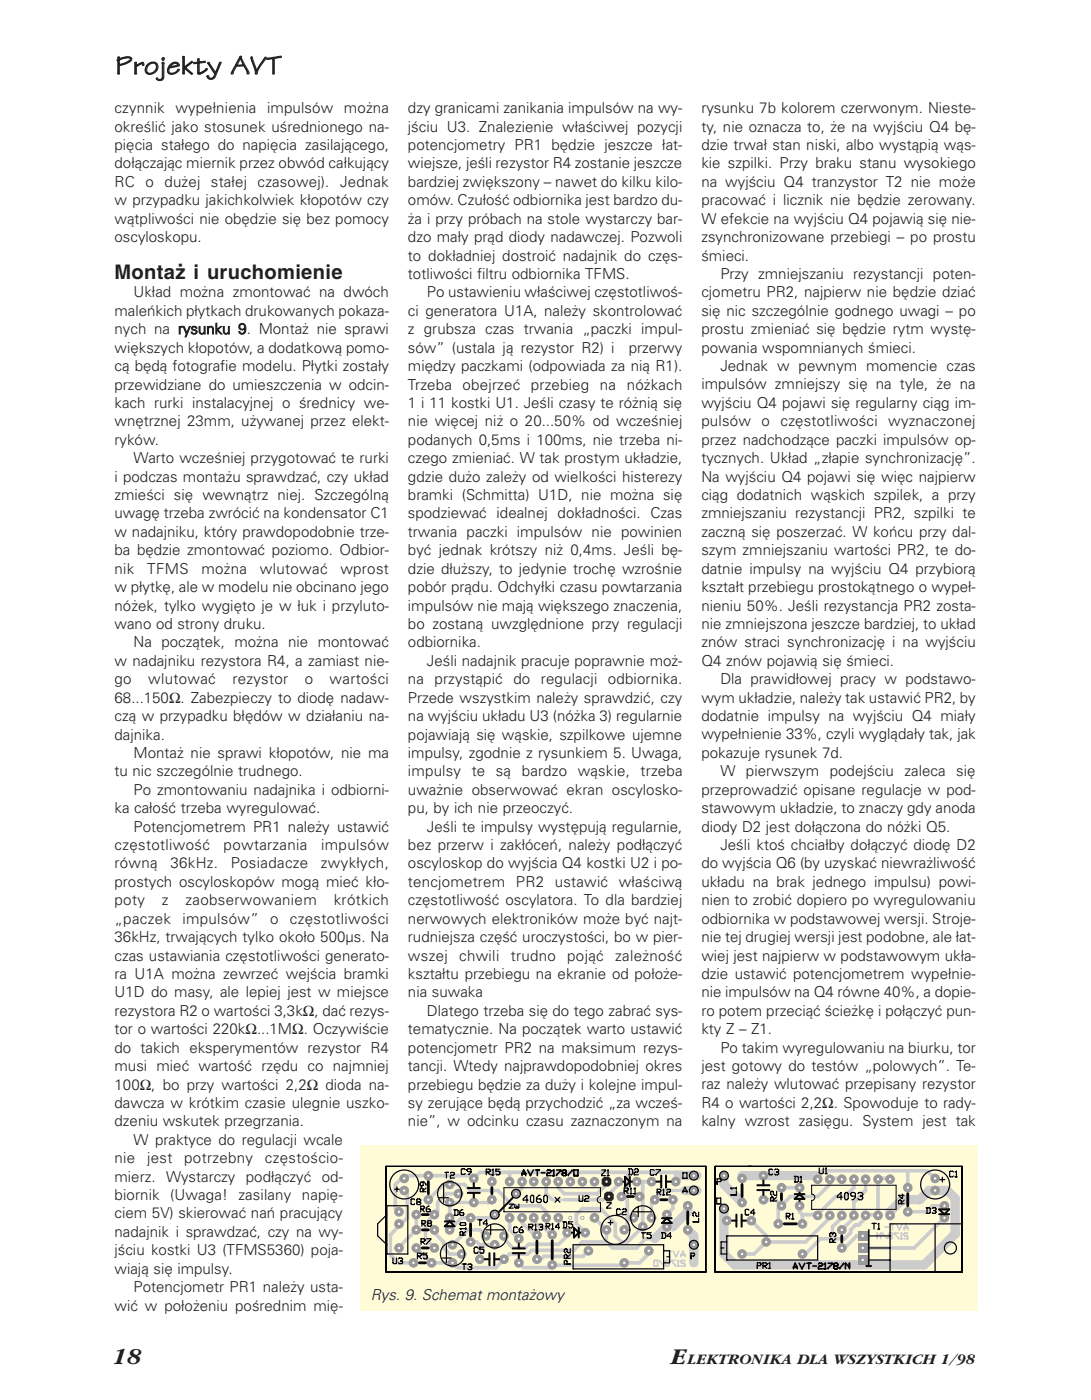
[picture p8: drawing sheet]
<svg xmlns="http://www.w3.org/2000/svg" width="230mm" height="295mm" viewBox="0 0 230 295" stroke-linecap="round" stroke-linejoin="round" font-family="sans-serif">
<defs><g id="words">
<text font-size="5.6" fill="#231f20" x="24.2" y="15.6">Projekty AVT</text>
<g font-size="4.9" fill="#231f20">
<text x="24.1" y="287.3">18</text>
<text x="141.5" y="287.3">E</text>
</g>
<text font-size="4.2" fill="#231f20" x="24.1" y="58.8">Montaż i uruchomienie</text>
<g font-size="3.2" fill="#231f20">
<text x="24.1" y="23.9">czynnik</text>
<text x="36.9" y="23.9">wypełnienia</text>
<text x="56.2" y="23.9">impulsów</text>
<text x="72.4" y="23.9">można</text>
<text x="85.9" y="23.8">dzy granicami zanikania impulsów na wy−</text>
<text x="147.6" y="23.8">rysunku 7b kolorem czerwonym. Nieste−</text>
<text x="24.1" y="27.7">określić jako stosunek uśrednionego na−</text>
<text x="85.9" y="27.7">jściu U3. Znalezienie właściwej pozycji</text>
<text x="147.6" y="27.7">ty, nie oznacza to, że na wyjściu Q4 bę−</text>
<text x="24.1" y="31.6">pięcia stałego do napięcia zasilającego,</text>
<text x="24.1" y="35.5">dołączając miernik przez obwód całkujący</text>
<text x="85.9" y="31.6">potencjometry PR1 będzie jeszcze łat−</text>
<text x="85.9" y="35.5">wiejsze, jeśli rezystor R4 zostanie jeszcze</text>
<text x="147.6" y="31.6">dzie trwał stan niski, albo wystąpią wąs−</text>
<text x="147.6" y="35.5">kie szpilki. Przy braku stanu wysokiego</text>
<text x="24.1" y="39.4">RC</text>
<text x="30.6" y="39.4">o</text>
<text x="34.6" y="39.4">dużej</text>
<text x="44.4" y="39.4">stałej</text>
<text x="54.2" y="39.4">czasowej).</text>
<text x="71.6" y="39.4">Jednak</text>
<text x="85.9" y="39.4">bardziej zwiększony – nawet do kilku kilo−</text>
<text x="147.6" y="39.4">na wyjściu Q4 tranzystor T2 nie może</text>
<text x="24.1" y="43.3">w przypadku jakichkolwiek kłopotów czy</text>
<text x="24.1" y="47.1">wątpliwości nie obędzie się bez pomocy</text>
<text x="85.9" y="43.2">omów. Czułość odbiornika jest bardzo du−</text>
<text x="85.9" y="47.1">ża i przy próbach na stole wystarczy bar−</text>
<text x="147.6" y="43.2">pracować i licznik nie będzie zerowany.</text>
<text x="147.6" y="47.1">W efekcie na wyjściu Q4 pojawią się nie−</text>
<text x="24.1" y="51">oscyloskopu.</text>
<text x="85.9" y="51">dzo mały prąd diody nadawczej. Pozwoli</text>
<text x="147.6" y="51">zsynchronizowane przebiegi – po prostu</text>
<text x="85.9" y="54.9">to dokładniej dostroić nadajnik do częs−</text>
<text x="85.9" y="58.8">totliwości filtru odbiornika TFMS.</text>
<text x="147.6" y="54.9">śmieci.</text>
<text x="151.6" y="58.8">Przy zmniejszaniu rezystancji poten−</text>
<text x="28.1" y="62.7">Układ można zmontować na dwóch</text>
<text x="89.9" y="62.7">Po ustawieniu właściwej częstotliwoś−</text>
<text x="147.6" y="62.6">cjometru PR2, najpierw nie będzie dziać</text>
<text x="24.1" y="66.5">maleńkich płytkach drukowanych pokaza−</text>
<text x="24.1" y="70.4">nych na rysunku 9. Montaż nie sprawi</text>
<text x="85.9" y="66.5">ci generatora U1A, należy skontrolować</text>
<text x="85.9" y="70.4">z grubsza czas trwania „paczki impul−</text>
<text x="147.6" y="66.5">się nic szczególnie godnego uwagi – po</text>
<text x="147.6" y="70.4">prostu zmieniać się będzie rytm wystę−</text>
<text x="24.1" y="74.3">większych kłopotów, a dodatkową pomo−</text>
<text x="85.9" y="74.3">sów” (ustala ją rezystor R2) i</text>
<text x="132.4" y="74.3">przerwy</text>
<text x="147.6" y="74.3">powania wspomnianych śmieci.</text>
<text x="24.1" y="78.2">cą będą fotografie modelu. Płytki zostały</text>
<text x="24.1" y="82.1">przewidziane do umieszczenia w odcin−</text>
<text x="85.9" y="78.2">między paczkami (odpowiada za nią R1).</text>
<text x="85.9" y="82.1">Trzeba</text>
<text x="97.4" y="82.1">obejrzeć</text>
<text x="111.8" y="82.1">przebieg</text>
<text x="126.3" y="82.1">na</text>
<text x="131.9" y="82.1">nóżkach</text>
<text x="147.6" y="82.1">impulsów zmniejszy się na tyle, że na</text>
<text x="151.6" y="78.2">Jednak w pewnym momencie czas</text>
<text x="24.1" y="85.9">kach rurki instalacyjnej o średnicy we−</text>
<text x="24.1" y="89.8">wnętrznej 23mm, używanej przez elekt−</text>
<text x="85.9" y="85.9">1 i 11 kostki U1. Jeśli czasy te różnią się</text>
<text x="85.9" y="89.8">nie więcej niż o 20...50% od wcześniej</text>
<text x="147.6" y="85.9">wyjściu Q4 pojawi się regularny ciąg im−</text>
<text x="147.6" y="89.8">pulsów</text>
<text x="160.3" y="89.8">o</text>
<text x="164.3" y="89.8">częstotliwości</text>
<text x="187" y="89.8">wyznaczonej</text>
<text x="24.1" y="93.7">ryków.</text>
<text x="85.9" y="93.7">podanych 0,5ms i 100ms, nie trzeba ni−</text>
<text x="147.6" y="93.7">przez nadchodzące paczki impulsów op−</text>
<text x="24.1" y="101.5">i podczas montażu sprawdzać, czy układ</text>
<text x="28.1" y="97.6">Warto wcześniej przygotować te rurki</text>
<text x="85.9" y="97.6">czego zmieniać. W tak prostym układzie,</text>
<text x="85.9" y="101.5">gdzie dużo zależy od wielkości histerezy</text>
<text x="147.6" y="97.6">tycznych. Układ „złapie synchronizację”.</text>
<text x="147.6" y="101.5">Na wyjściu Q4 pojawi się więc najpierw</text>
<text x="24.1" y="105.3">zmieści się wewnątrz niej. Szczególną</text>
<text x="85.9" y="105.3">bramki (Schmitta) U1D, nie można się</text>
<text x="147.6" y="105.3">ciąg dodatnich wąskich szpilek, a przy</text>
<text x="24.1" y="109.2">uwagę trzeba zwrócić na kondensator C1</text>
<text x="24.1" y="113.1">w nadajniku, który prawdopodobnie trze−</text>
<text x="85.9" y="109.2">spodziewać idealnej dokładności. Czas</text>
<text x="85.9" y="113.1">trwania paczki impulsów nie powinien</text>
<text x="147.6" y="109.2">zmniejszaniu rezystancji PR2, szpilki te</text>
<text x="147.6" y="113.1">zaczną się poszerzać. W końcu przy dal−</text>
<text x="24.1" y="117">ba będzie zmontować poziomo. Odbior−</text>
<text x="85.9" y="117">być jednak krótszy niż 0,4ms. Jeśli bę−</text>
<text x="147.6" y="117">szym zmniejszaniu wartości PR2, te do−</text>
<text x="24.1" y="120.9">nik</text>
<text x="24.1" y="124.7">w płytkę, ale w modelu nie obcinano jego</text>
<text x="31" y="120.9">TFMS</text>
<text x="42.4" y="120.9">można</text>
<text x="54.7" y="120.9">wlutować</text>
<text x="71.6" y="120.9">wprost</text>
<text x="85.9" y="120.9">dzie dłuższy, to jedynie trochę wzrośnie</text>
<text x="85.9" y="124.7">pobór prądu. Odchyłki czasu powtarzania</text>
<text x="147.6" y="120.9">datnie impulsy na wyjściu Q4 przybiorą</text>
<text x="147.6" y="124.7">kształt przebiegu prostokątnego o wypeł−</text>
<text x="24.1" y="128.6">nóżek, tylko wygięto je w łuk i przyluto−</text>
<text x="85.9" y="128.6">impulsów nie mają większego znaczenia,</text>
<text x="147.6" y="128.6">nieniu 50%. Jeśli rezystancja PR2 zosta−</text>
<text x="24.1" y="132.5">wano od strony druku.</text>
<text x="28.1" y="136.4">Na początek, można nie montować</text>
<text x="85.9" y="132.5">bo zostaną uwzględnione przy regulacji</text>
<text x="85.9" y="136.4">odbiornika.</text>
<text x="147.6" y="132.5">nie zmniejszona jeszcze bardziej, to układ</text>
<text x="147.6" y="136.4">znów straci synchronizację i na wyjściu</text>
<text x="24.1" y="140.3">w nadajniku rezystora R4, a zamiast nie−</text>
<text x="89.9" y="140.3">Jeśli nadajnik pracuje poprawnie moż−</text>
<text x="147.6" y="140.3">Q4 znów pojawią się śmieci.</text>
<text x="24.1" y="144.1">go</text>
<text x="24.1" y="148">68...150Ω. Zabezpieczy to diodę nadaw−</text>
<text x="31.2" y="144.1">wlutować</text>
<text x="48.9" y="144.1">rezystor</text>
<text x="64.2" y="144.1">o</text>
<text x="69.4" y="144.1">wartości</text>
<text x="85.9" y="144.1">na</text>
<text x="85.9" y="148">Przede wszystkim należy sprawdzić, czy</text>
<text x="91.5" y="144.1">przystąpić</text>
<text x="108.1" y="144.1">do</text>
<text x="113.9" y="144.1">regulacji</text>
<text x="128" y="144.1">odbiornika.</text>
<text x="147.6" y="148">wym układzie, należy tak ustawić PR2, by</text>
<text x="151.6" y="144.1">Dla prawidłowej pracy w podstawo−</text>
<text x="24.1" y="151.9">czą w przypadku błędów w działaniu na−</text>
<text x="24.1" y="155.8">dajnika.</text>
<text x="85.9" y="151.9">na wyjściu układu U3 (nóżka 3) regularnie</text>
<text x="85.9" y="155.8">pojawiają się wąskie, szpilkowe ujemne</text>
<text x="147.6" y="151.9">dodatnie impulsy na wyjściu Q4 miały</text>
<text x="147.6" y="155.8">wypełnienie 33%, czyli wyglądały tak, jak</text>
<text x="28.1" y="159.7">Montaż nie sprawi kłopotów, nie ma</text>
<text x="85.9" y="159.7">impulsy, zgodnie z rysunkiem 5. Uwaga,</text>
<text x="147.6" y="159.7">pokazuje rysunek 7d.</text>
<text x="24.1" y="163.5">tu nic szczególnie trudnego.</text>
<text x="28.1" y="167.4">Po zmontowaniu nadajnika i odbiorni−</text>
<text x="85.9" y="163.5">impulsy</text>
<text x="85.9" y="167.4">uważnie obserwować ekran oscylosko−</text>
<text x="99.3" y="163.5">te</text>
<text x="104.4" y="163.5">są</text>
<text x="109.8" y="163.5">bardzo</text>
<text x="121.6" y="163.5">wąskie,</text>
<text x="134.9" y="163.5">trzeba</text>
<text x="147.6" y="167.4">przeprowadzić opisane regulacje w pod−</text>
<text x="151.6" y="163.5">W pierwszym podejściu zaleca się</text>
<text x="24.1" y="171.3">ka całość trzeba wyregulować.</text>
<text x="85.9" y="171.3">pu, by ich nie przeoczyć.</text>
<text x="147.6" y="171.3">stawowym układzie, to znaczy gdy anoda</text>
<text x="24.1" y="179.1">częstotliwość</text>
<text x="28.1" y="175.2">Potencjometrem PR1 należy ustawić</text>
<text x="47.1" y="179.1">powtarzania</text>
<text x="67.6" y="179.1">impulsów</text>
<text x="85.9" y="179.1">bez przerw i zakłóceń, należy podłączyć</text>
<text x="89.9" y="175.2">Jeśli te impulsy występują regularnie,</text>
<text x="147.6" y="175.2">diody D2 jest dołączona do nóżki Q5.</text>
<text x="151.6" y="179.1">Jeśli ktoś chciałby dołączyć diodę D2</text>
<text x="24.1" y="183">równą</text>
<text x="35.9" y="183">36kHz.</text>
<text x="48.6" y="183">Posiadacze</text>
<text x="67.6" y="183">zwykłych,</text>
<text x="85.9" y="182.9">oscyloskop do wyjścia Q4 kostki U2 i po−</text>
<text x="147.6" y="182.9">do wyjścia Q6 (by uzyskać niewrażliwość</text>
<text x="24.1" y="186.8">prostych oscyloskopów mogą mieć kło−</text>
<text x="24.1" y="190.7">poty</text>
<text x="34.1" y="190.7">z</text>
<text x="39.1" y="190.7">zaobserwowaniem</text>
<text x="70.3" y="190.7">krótkich</text>
<text x="85.9" y="186.8">tencjometrem</text>
<text x="85.9" y="190.7">częstotliwość oscylatora. To dla bardziej</text>
<text x="108.6" y="186.8">PR2</text>
<text x="116.8" y="186.8">ustawić</text>
<text x="130.3" y="186.8">właściwą</text>
<text x="147.6" y="186.8">układu na brak jednego impulsu) powi−</text>
<text x="147.6" y="190.7">nien to zrobić dopiero po wyregulowaniu</text>
<text x="24.1" y="194.6">„paczek</text>
<text x="38.4" y="194.6">impulsów”</text>
<text x="56.9" y="194.6">o</text>
<text x="61" y="194.6">częstotliwości</text>
<text x="85.9" y="194.6">nerwowych elektroników może być najt−</text>
<text x="147.6" y="194.6">odbiornika w podstawowej wersji. Stroje−</text>
<text x="24.1" y="198.5">36kHz, trwających tylko około 500µs. Na</text>
<text x="24.1" y="202.4">czas ustawiania częstotliwości generato−</text>
<text x="85.9" y="198.5">rudniejsza część uroczystości, bo w pier−</text>
<text x="85.9" y="202.3">wszej</text>
<text x="96.6" y="202.3">chwili</text>
<text x="107.5" y="202.3">trudno</text>
<text x="119.4" y="202.3">pojąć</text>
<text x="129.5" y="202.3">zależność</text>
<text x="147.6" y="198.5">nie tej drugiej wersji jest podobne, ale łat−</text>
<text x="147.6" y="202.3">wiej jest najpierw w podstawowym ukła−</text>
<text x="24.1" y="206.2">ra U1A można zewrzeć wejścia bramki</text>
<text x="85.9" y="206.2">kształtu przebiegu na ekranie od położe−</text>
<text x="147.6" y="206.2">dzie ustawić potencjometrem wypełnie−</text>
<text x="24.1" y="210.1">U1D do masy, ale lepiej jest w miejsce</text>
<text x="24.1" y="214">rezystora R2 o wartości 3,3kΩ, dać rezys−</text>
<text x="85.9" y="210.1">nia suwaka</text>
<text x="89.9" y="214">Dlatego trzeba się do tego zabrać sys−</text>
<text x="147.6" y="210.1">nie impulsów na Q4 równe 40%, a dopie−</text>
<text x="147.6" y="214">ro potem przeciąć ścieżkę i połączyć pun−</text>
<text x="24.1" y="217.9">tor o wartości 220kΩ...1MΩ. Oczywiście</text>
<text x="24.1" y="221.8">do takich eksperymentów rezystor R4</text>
<text x="85.9" y="217.9">tematycznie. Na początek warto ustawić</text>
<text x="85.9" y="221.8">potencjometr PR2 na maksimum rezys−</text>
<text x="147.6" y="217.9">kty Z – Z1.</text>
<text x="151.6" y="221.7">Po takim wyregulowaniu na biurku, tor</text>
<text x="24.1" y="225.6">musi mieć wartość rzędu co najmniej</text>
<text x="85.9" y="225.6">tancji. Wtedy najprawdopodobniej okres</text>
<text x="147.6" y="225.6">jest gotowy do testów „polowych”. Te−</text>
<text x="24.1" y="229.5">100Ω, bo przy wartości 2,2Ω dioda na−</text>
<text x="24.1" y="233.4">dawcza w krótkim czasie ulegnie uszko−</text>
<text x="85.9" y="229.5">przebiegu będzie za duży i kolejne impul−</text>
<text x="85.9" y="233.4">sy zerujące będą przychodzić „za wcześ−</text>
<text x="147.6" y="229.5">raz należy wlutować przepisany rezystor</text>
<text x="147.6" y="233.4">R4 o wartości 2,2Ω. Spowoduje to rady−</text>
<text x="24.1" y="237.3">dzeniu wskutek przegrzania.</text>
<text x="85.9" y="237.3">nie”, w odcinku czasu zaznaczonym na</text>
<text x="147.6" y="237.3">kalny wzrost zasięgu. System jest tak</text>
<text x="24.1" y="245">nie</text>
<text x="28.1" y="241.2">W praktyce do regulacji wcale</text>
<text x="31" y="245">jest</text>
<text x="38.8" y="245">potrzebny</text>
<text x="55.8" y="245">częstościo−</text>
<text x="24.1" y="248.9">mierz. Wystarczy podłączyć od−</text>
<text x="24.1" y="252.8">biornik (Uwaga! zasilany napię−</text>
<text x="24.1" y="256.7">ciem 5V) skierować nań pracujący</text>
<text x="24.1" y="260.6">nadajnik i sprawdzać, czy na wy−</text>
<text x="24.1" y="264.4">jściu kostki U3 (TFMS5360) poja−</text>
<text x="24.1" y="268.3">wiają się impulsy.</text>
<text x="28.1" y="272.2">Potencjometr PR1 należy usta−</text>
<text x="78.1" y="273.9">Rys. 9. Schemat montażowy</text>
<text x="24.1" y="276.1">wić w położeniu pośrednim mię−</text>
<text x="144.9" y="287.3">LEKTRONIKA DLA WSZYSTKICH 1/98</text>
</g>
</g></defs>
<path d="M75.7 241.2h130.1v34.9h-130.1z" fill-rule="evenodd" fill="#fffbd6"/>
<g fill="none" stroke="#ccc" stroke-width=".76">
<path d="M83.8 257.8l.3 .3M85.1 250.8l.7 .7v5l-3.6 3.6v4.3l1.6 1.6h3.2M87.6 255.9v3.2l-3.8 3.8M90.2 252.7l3.2-3.2h4.4l1.3 1.3h5.7l3.1 3.2h5.8l1.3 1.3v1.2M91.4 259.1v.6l2 1.9v1.3l1.3 1.3h2.5M96.5 251.5h-2.5l-1.9 1.8v2l-2.5 2.5v3.1l1.8 2M103.5 252.7l-.6 .6h-8.2v3.2M103.5 247v1.9M104.1 255.9l-.6 .6h-6.3l-2.5 2.6M107.3 256.5v2.6l1.9 1.8M107.3 247v1.9M109.9 256.5v1.1l2.8 2.8h.3"/>
<path d="M109.9 248.9v1.3l-1.3 1.3M112.3 256.5v.6l1.2 1.2h.7l2 2.1M115 248.9v2.6l1.2 1.2M117.5 248.9v1.3l1.3 1.3h6.9l2-2v-.6M119.4 259.7v.7l-1.8 1.7h-6.4l-.7 .8h-2.6l-1.8-2v-.5M125.1 256.5l2.6 2.6v2.5M130.2 248.9v.6l-3.2 3.2h-8.2M130.8 252.1h1.3M132.1 247v11.4l-.7 .7M132.3 256.5h1M134 248.9h3.2M134.6 252.1h.7"/>
<path d="M135.3 248.9v9.5l-3.2 3.2h-1.3l-1.3-1.2v-2.6l-3.1-3.2h-3.8l-1.3 1.3v1.9l1.9 1.9M141.6 252.7v1.9l-1.2 1.3M142.2 247v1.9M146 247h-45l-.7 .7h-14.5l-.7 .5h-.6l-1.3 1.3v5.1l.6 .7M146 250.8h-6.3l-2.5 2.5v3.2M158.2 257.1l3.1 3.3v1.2M160.7 252.7h2.5l1.3 1.3M164.5 254l-.7 .6v3.2M164.5 250.2h3.8M168.3 254v1.3l.6 .6M168.9 255.9v1.9M172.1 247.7l1-1.1h22l1.7 1.6"/>
<path d="M174.7 255.9v.6l-5.1 5.1h-8.3M177.2 248.2h-2.5v1.3l-2.6 2.6h-5.7l-1.9 1.9M177.2 256.5l-1.9 1.9v2.5M179.7 248.2v2l-1.9 1.9h-1.9l-3.8 3.8h-3.2M182.2 248.2v2.6l-2.5 2.5v3.2l-2.5 2.6M187.4 248.2h-2.6v7.7h-1.9l-2.1 2.2h-.7l-1 1v.6l-1.3 1.2h-5.1l-3.1 3.3h-.7M191.1 246.6v3.6M198.8 256.5l-6.4 6.4h-10.8M198.8 254h-2.5l-1.3 1.3h-3.9M99.1 261.6h1.2l.7 .6M101 262.2h3.1M101 262.2v3.3"/>
<path d="M102.3 260.4l-1.3-1.3h-2.5l-3.3 3.1M123.9 263.5l-1.2 1.2h-8.2l-.8 .7h-.7M127.7 261.6h-5.1l-1.8 1.8h-8.9l-.7 .8h-3.9l-2.9 2.8h-8.1l-1.1-1h-4.4l-3.2-3.1M137.2 263.5l-2.6 2.5h-2.5l-.5 .5h-15.3l-.5 .5h-5.6l-1-1M137.8 260.9h-1.9l-1.9 2h-5.1l-1.2-1.3M161.3 261.6l-2.6 2.6h-2.5M181.6 260.4h-1.3l-2.5 2.5h-.6"/>
</g>
<path d="M116.8 252.2l1 1M117.8 252.2l-1 1" fill="none" stroke="#ccc" stroke-width=".25"/>
<path d="M116.2 252.7h2.6" fill="none" stroke="#ccc" stroke-width=".42"/>
<path d="M143.5 247.7h3.2M144.2 250.8h2.5M144.8 254v1.3l-3.2 3.1h-1.2l-2.6 2.5M144.8 259.1l1.2 1.3v5.6M152.4 247.7v1.8l3.8 3.8M152.4 254.6v9.6l2.3 2.2h39.9l6.5-6.5v-7.4l-1.7-1.7h-3.8l-2 1.9h-3.7l-2.5 2.6v.6M156.2 247.7h15.9" fill="none" stroke="#ccc" stroke-width="1.9"/>
<g fill="none" stroke="#ccc" stroke-width=".34">
<path d="M184.7 259.8v1.1M185.8 259.8l.9 1.1M186.3 258.5h.7M187.4 257.9h.9M187.9 257.9v1.2M188.7 257.9l.6 1.2 .6-1.2M189.1 259.8h-.8l.8 1.1M189.9 259.9l-.2-.1v1.1M190.3 258.7v.4M190.3 258.7l.4-.8 .4 .8M190.3 258.7h.8M191.1 259.9l-.2-.1h-.4l-.2 .1 .2 .5h.4l.2 .2v.3h-.8"/>
<path d="M191.1 258.7v.4M137.7 265.5h.7v1.2h-.7zM138.8 265.5l.9 1.2M140.3 266.1l-.2-.2 .2-.4h.4l.2 .2-.2 .4M140.3 266.1l-.2 .2 .2 .4h.4l.2-.2-.2-.4M140.3 266.1h.4M140.5 263.6h.8M140.9 263.6v1.2M141.7 263.6l.6 1.2 .6-1.2M142.1 265.5h-.8l.8 1.2M142.5 266.7h.4M142.9 265.7l-.2-.2v1.2"/>
<path d="M143.3 264.4l.5-.8 .4 .8M143.3 264.4h.9M143.3 264.4v.4M144.2 264.4v.4M144.2 265.7l-.3-.2h-.4l-.2 .2 .2 .4 .7 .2v.4h-.9M184.7 260.6l.7-.8v1.1M187.3 260.4l-.3-.2v-.3l.3-.1h.4l.2 .1-.2 .5M187.3 260.4h.4M187.3 260.4l-.3 .2 .3 .3h.4l.2-.1-.2-.4M189.5 260.9h.4"/>
</g>
<path d="M81.3 245.7h67.3v22.3h-67.3zM150.5 245.7h52v22.3h-52z" fill="none" stroke="#000" stroke-width=".25"/>
<circle cx="87" cy="266" r="1.02" fill="#999"/>
<circle cx="87" cy="266" r=".25" fill="#fff"/>
<circle cx="84" cy="262.9" r="1.02" fill="#999"/>
<circle cx="84" cy="262.9" r=".25" fill="#fff"/>
<circle cx="87.6" cy="259.1" r="1.02" fill="#999"/>
<circle cx="87.6" cy="259.1" r=".25" fill="#fff"/>
<circle cx="87.6" cy="262.9" r="1.02" fill="#999"/>
<circle cx="87.6" cy="262.9" r=".25" fill="#fff"/>
<circle cx="85.1" cy="248.2" r="1.02" fill="#999"/>
<circle cx="85.1" cy="248.2" r=".25" fill="#fff"/>
<circle cx="84" cy="255.3" r="1.02" fill="#999"/>
<circle cx="84" cy="255.3" r=".25" fill="#fff"/>
<circle cx="85.1" cy="250.8" r="1.02" fill="#999"/>
<circle cx="85.1" cy="250.8" r=".25" fill="#fff"/>
<circle cx="87.6" cy="255.9" r="1.02" fill="#999"/>
<circle cx="87.6" cy="255.9" r=".25" fill="#fff"/>
<circle cx="84" cy="257.8" r="1.02" fill="#999"/>
<circle cx="84" cy="257.8" r=".25" fill="#fff"/>
<circle cx="102.3" cy="260.4" r="1.02" fill="#999"/>
<circle cx="102.3" cy="260.4" r=".25" fill="#fff"/>
<circle cx="91.4" cy="259.1" r="1.02" fill="#999"/>
<circle cx="91.4" cy="259.1" r=".25" fill="#fff"/>
<circle cx="94.7" cy="259.1" r="1.02" fill="#999"/>
<circle cx="94.7" cy="259.1" r=".25" fill="#fff"/>
<circle cx="99.1" cy="261.6" r="1.02" fill="#999"/>
<circle cx="99.1" cy="261.6" r=".25" fill="#fff"/>
<circle cx="101" cy="265.3" r="1.02" fill="#999"/>
<circle cx="101" cy="265.3" r=".25" fill="#fff"/>
<circle cx="90.8" cy="266" r="1.02" fill="#999"/>
<circle cx="90.8" cy="266" r=".25" fill="#fff"/>
<circle cx="91.4" cy="262.9" r="1.02" fill="#999"/>
<circle cx="91.4" cy="262.9" r=".25" fill="#fff"/>
<circle cx="97.2" cy="264.2" r="1.02" fill="#999"/>
<circle cx="97.2" cy="264.2" r=".25" fill="#fff"/>
<circle cx="95.2" cy="262.2" r="1.02" fill="#999"/>
<circle cx="95.3" cy="262.2" r=".25" fill="#fff"/>
<circle cx="95.2" cy="266" r="1.02" fill="#999"/>
<circle cx="95.3" cy="266" r=".25" fill="#fff"/>
<circle cx="99.1" cy="256.5" r="1.02" fill="#999"/>
<circle cx="99.1" cy="256.5" r=".25" fill="#fff"/>
<circle cx="90.2" cy="252.7" r="1.02" fill="#999"/>
<circle cx="90.2" cy="252.7" r=".25" fill="#fff"/>
<circle cx="90.2" cy="247.7" r="1.02" fill="#999"/>
<circle cx="90.2" cy="247.7" r=".25" fill="#fff"/>
<circle cx="94.7" cy="249.5" r="1.02" fill="#999"/>
<circle cx="94.7" cy="249.5" r=".25" fill="#fff"/>
<circle cx="91.4" cy="255.9" r="1.02" fill="#999"/>
<circle cx="91.4" cy="255.9" r=".25" fill="#fff"/>
<circle cx="94.7" cy="253.3" r="1.02" fill="#999"/>
<circle cx="94.7" cy="253.3" r=".25" fill="#fff"/>
<circle cx="94.7" cy="256.5" r="1.02" fill="#999"/>
<circle cx="94.7" cy="256.5" r=".25" fill="#fff"/>
<circle cx="96.5" cy="251.5" r="1.02" fill="#999"/>
<circle cx="96.5" cy="251.5" r=".25" fill="#fff"/>
<circle cx="99.7" cy="248.2" r="1.02" fill="#999"/>
<circle cx="99.7" cy="248.2" r=".25" fill="#fff"/>
<circle cx="99.7" cy="253.3" r="1.02" fill="#999"/>
<circle cx="99.7" cy="253.3" r=".25" fill="#fff"/>
<circle cx="104.1" cy="262.2" r="1.02" fill="#999"/>
<circle cx="104.1" cy="262.2" r=".25" fill="#fff"/>
<circle cx="106.1" cy="260.4" r="1.02" fill="#999"/>
<circle cx="106.1" cy="260.4" r=".25" fill="#fff"/>
<circle cx="113" cy="265.3" r="1.02" fill="#999"/>
<circle cx="113" cy="265.3" r=".25" fill="#fff"/>
<circle cx="113" cy="260.2" r="1.02" fill="#999"/>
<circle cx="113" cy="260.2" r=".25" fill="#fff"/>
<circle cx="109.2" cy="266" r="1.02" fill="#999"/>
<circle cx="109.2" cy="266" r=".25" fill="#fff"/>
<circle cx="106.1" cy="265.3" r="1.02" fill="#999"/>
<circle cx="106.1" cy="265.3" r=".25" fill="#fff"/>
<circle cx="109.2" cy="260.9" r="1.02" fill="#999"/>
<circle cx="109.2" cy="260.9" r=".25" fill="#fff"/>
<circle cx="107.3" cy="256.5" r="1.02" fill="#999"/>
<circle cx="107.3" cy="256.5" r=".25" fill="#fff"/>
<circle cx="115" cy="248.9" r="1.02" fill="#999"/>
<circle cx="115" cy="248.9" r=".25" fill="#fff"/>
<circle cx="115" cy="256.5" r="1.02" fill="#999"/>
<circle cx="115" cy="256.5" r=".25" fill="#fff"/>
<circle cx="104.1" cy="255.9" r=".93" fill="#999"/>
<circle cx="104.1" cy="255.9" r=".25" fill="#fff"/>
<circle cx="103.5" cy="248.9" r="1.02" fill="#999"/>
<circle cx="103.5" cy="248.9" r=".25" fill="#fff"/>
<circle cx="108.6" cy="251.5" r=".93" fill="#999"/>
<circle cx="108.6" cy="251.5" r=".25" fill="#fff"/>
<circle cx="112.4" cy="256.5" r="1.02" fill="#999"/>
<circle cx="112.4" cy="256.5" r=".25" fill="#fff"/>
<circle cx="109.9" cy="256.5" r="1.02" fill="#999"/>
<circle cx="109.9" cy="256.5" r=".25" fill="#fff"/>
<circle cx="103.5" cy="252.7" r="1.02" fill="#999"/>
<circle cx="103.5" cy="252.7" r=".25" fill="#fff"/>
<circle cx="109.9" cy="248.9" r="1.02" fill="#999"/>
<circle cx="109.9" cy="248.9" r=".25" fill="#fff"/>
<circle cx="107.3" cy="248.9" r="1.02" fill="#999"/>
<circle cx="107.3" cy="248.9" r=".25" fill="#fff"/>
<circle cx="112.4" cy="248.9" r="1.02" fill="#999"/>
<circle cx="112.4" cy="248.9" r=".25" fill="#fff"/>
<circle cx="116.2" cy="266.5" r="1.02" fill="#999"/>
<circle cx="116.2" cy="266.5" r=".25" fill="#fff"/>
<circle cx="119.4" cy="259.7" r="1.02" fill="#999"/>
<circle cx="119.4" cy="259.7" r=".25" fill="#fff"/>
<circle cx="123.2" cy="259.7" r="1.02" fill="#999"/>
<circle cx="123.2" cy="259.7" r=".25" fill="#fff"/>
<circle cx="123.9" cy="263.5" r="1.02" fill="#999"/>
<circle cx="123.9" cy="263.5" r=".25" fill="#fff"/>
<circle cx="127.7" cy="259.1" r="1.02" fill="#999"/>
<circle cx="127.7" cy="259.1" r=".25" fill="#fff"/>
<circle cx="116.2" cy="260.1" r="1.02" fill="#999"/>
<circle cx="116.2" cy="260.1" r=".25" fill="#fff"/>
<circle cx="120.1" cy="248.9" r="1.02" fill="#999"/>
<circle cx="120.1" cy="248.9" r=".25" fill="#fff"/>
<circle cx="117.5" cy="248.9" r="1.02" fill="#999"/>
<circle cx="117.5" cy="248.9" r=".25" fill="#fff"/>
<circle cx="125.1" cy="256.5" r="1.02" fill="#999"/>
<circle cx="125.1" cy="256.5" r=".25" fill="#fff"/>
<circle cx="122.6" cy="248.9" r="1.02" fill="#999"/>
<circle cx="122.6" cy="248.9" r=".25" fill="#fff"/>
<circle cx="125.1" cy="248.9" r="1.02" fill="#999"/>
<circle cx="125.1" cy="248.9" r=".25" fill="#fff"/>
<circle cx="120.1" cy="256.5" r=".42" fill="#999"/>
<circle cx="120.1" cy="256.5" r=".25" fill="#fff"/>
<path d="M127.2 251.5l.5-.5h1l.5 .5v1.1l-.5 .5h-1l-.5-.5z" fill="#212121"/>
<circle cx="128.2" cy="252.1" r=".25" fill="#fff"/>
<circle cx="122.6" cy="256.5" r=".42" fill="#999"/>
<circle cx="122.6" cy="256.5" r=".25" fill="#fff"/>
<circle cx="117.5" cy="256.5" r="1.02" fill="#999"/>
<circle cx="117.5" cy="256.5" r=".25" fill="#fff"/>
<path d="M127.2 247.9h1l.5 .5v1l-.5 .5h-1l-.5-.5v-1z" fill="#212121"/>
<circle cx="127.7" cy="248.9" r=".25" fill="#fff"/>
<circle cx="136.6" cy="263.5" r="1.02" fill="#999"/>
<circle cx="136.6" cy="263.5" r=".25" fill="#fff"/>
<circle cx="135.3" cy="258.4" r="1.02" fill="#999"/>
<circle cx="135.3" cy="258.4" r=".25" fill="#fff"/>
<circle cx="131.4" cy="266" r="1.02" fill="#999"/>
<circle cx="131.4" cy="266" r=".25" fill="#fff"/>
<circle cx="131.4" cy="259.1" r="1.02" fill="#999"/>
<circle cx="131.4" cy="259.1" r=".25" fill="#fff"/>
<circle cx="140.4" cy="258.4" r="1.02" fill="#999"/>
<circle cx="140.4" cy="258.4" r=".25" fill="#fff"/>
<circle cx="133.3" cy="256.5" r="1.02" fill="#999"/>
<circle cx="133.4" cy="256.5" r=".25" fill="#fff"/>
<circle cx="137.2" cy="256.5" r="1.02" fill="#999"/>
<circle cx="137.2" cy="256.5" r=".25" fill="#fff"/>
<circle cx="130.2" cy="248.9" r="1.02" fill="#999"/>
<circle cx="130.2" cy="248.9" r=".25" fill="#fff"/>
<circle cx="134" cy="248.9" r="1.02" fill="#999"/>
<circle cx="134" cy="248.9" r=".25" fill="#fff"/>
<circle cx="137.2" cy="248.9" r="1.02" fill="#999"/>
<circle cx="137.2" cy="248.9" r=".25" fill="#fff"/>
<circle cx="130.8" cy="252.1" r="1.02" fill="#999"/>
<circle cx="130.8" cy="252.1" r=".25" fill="#fff"/>
<circle cx="134.6" cy="252.1" r="1.02" fill="#999"/>
<circle cx="134.6" cy="252.1" r=".25" fill="#fff"/>
<circle cx="137.8" cy="252.7" r="1.02" fill="#999"/>
<circle cx="137.8" cy="252.7" r=".25" fill="#fff"/>
<circle cx="140.4" cy="255.9" r="1.02" fill="#999"/>
<circle cx="140.4" cy="255.9" r=".25" fill="#fff"/>
<circle cx="144.8" cy="259.1" r="1.02" fill="#999"/>
<circle cx="144.8" cy="259.1" r=".25" fill="#fff"/>
<circle cx="146.1" cy="262.2" r=".93" fill="#999"/>
<circle cx="146.1" cy="262.2" r=".25" fill="#fff"/>
<circle cx="152.4" cy="254.6" r=".93" fill="#999"/>
<circle cx="152.4" cy="254.6" r=".25" fill="#fff"/>
<circle cx="146.1" cy="247.7" r=".93" fill="#999"/>
<circle cx="146.1" cy="247.7" r=".25" fill="#fff"/>
<circle cx="153" cy="257.1" r="1.02" fill="#999"/>
<circle cx="153" cy="257.1" r=".25" fill="#fff"/>
<circle cx="146.1" cy="250.8" r=".93" fill="#999"/>
<circle cx="146.1" cy="250.8" r=".25" fill="#fff"/>
<circle cx="141.6" cy="252.7" r="1.02" fill="#999"/>
<circle cx="141.6" cy="252.7" r=".25" fill="#fff"/>
<circle cx="142.2" cy="248.9" r="1.02" fill="#999"/>
<circle cx="142.2" cy="248.9" r=".25" fill="#fff"/>
<circle cx="144.8" cy="254" r="1.02" fill="#999"/>
<circle cx="144.8" cy="254" r=".25" fill="#fff"/>
<circle cx="152.4" cy="247.7" r=".93" fill="#999"/>
<circle cx="152.4" cy="247.7" r=".25" fill="#fff"/>
<circle cx="161.3" cy="261.6" r="1.02" fill="#999"/>
<circle cx="161.3" cy="261.6" r=".25" fill="#fff"/>
<circle cx="156.2" cy="264.2" r="1.02" fill="#999"/>
<circle cx="156.2" cy="264.2" r=".25" fill="#fff"/>
<circle cx="158.2" cy="257.1" r="1.02" fill="#999"/>
<circle cx="158.2" cy="257.1" r=".25" fill="#fff"/>
<circle cx="156.2" cy="253.3" r="1.02" fill="#999"/>
<circle cx="156.2" cy="253.3" r=".25" fill="#fff"/>
<circle cx="160.7" cy="252.7" r="1.02" fill="#999"/>
<circle cx="160.7" cy="252.7" r=".25" fill="#fff"/>
<circle cx="164.5" cy="250.2" r="1.02" fill="#999"/>
<circle cx="164.5" cy="250.2" r=".25" fill="#fff"/>
<circle cx="164.5" cy="254" r="1.02" fill="#999"/>
<circle cx="164.5" cy="254" r=".25" fill="#fff"/>
<circle cx="163.8" cy="257.8" r="1.02" fill="#999"/>
<circle cx="163.8" cy="257.8" r=".25" fill="#fff"/>
<circle cx="160.7" cy="247.7" r="1.02" fill="#999"/>
<circle cx="160.7" cy="247.7" r=".25" fill="#fff"/>
<circle cx="156.2" cy="248.2" r="1.02" fill="#999"/>
<circle cx="156.2" cy="248.2" r=".25" fill="#fff"/>
<circle cx="177.2" cy="262.9" r="1.02" fill="#999"/>
<circle cx="177.2" cy="262.9" r=".25" fill="#fff"/>
<circle cx="168.9" cy="264.2" r="1.02" fill="#999"/>
<circle cx="168.9" cy="264.2" r=".25" fill="#fff"/>
<circle cx="177.2" cy="259.1" r="1.02" fill="#999"/>
<circle cx="177.2" cy="259.1" r=".25" fill="#fff"/>
<circle cx="177.2" cy="248.4" r="1.02" fill="#999"/>
<circle cx="177.2" cy="248.4" r=".25" fill="#fff"/>
<circle cx="177.2" cy="256" r="1.02" fill="#999"/>
<circle cx="177.2" cy="256" r=".25" fill="#fff"/>
<circle cx="172.1" cy="248.4" r="1.02" fill="#999"/>
<circle cx="172.1" cy="248.4" r=".25" fill="#fff"/>
<circle cx="174.7" cy="248.4" r="1.02" fill="#999"/>
<circle cx="174.7" cy="248.4" r=".25" fill="#fff"/>
<circle cx="168.3" cy="250.2" r="1.02" fill="#999"/>
<circle cx="168.3" cy="250.2" r=".25" fill="#fff"/>
<circle cx="168.9" cy="257.8" r="1.02" fill="#999"/>
<circle cx="168.9" cy="257.8" r=".25" fill="#fff"/>
<circle cx="168.3" cy="254" r="1.02" fill="#999"/>
<circle cx="168.3" cy="254" r=".25" fill="#fff"/>
<circle cx="172.1" cy="256" r="1.02" fill="#999"/>
<circle cx="172.1" cy="256" r=".25" fill="#fff"/>
<circle cx="174.7" cy="256" r="1.02" fill="#999"/>
<circle cx="174.7" cy="256" r=".25" fill="#fff"/>
<path d="M180.6 264.4h2v2h-2z" fill="#999"/>
<circle cx="181.6" cy="265.4" r=".25" fill="#fff"/>
<path d="M180.6 259.3h2v2.1h-2z" fill="#999"/>
<circle cx="181.6" cy="260.4" r=".25" fill="#fff"/>
<path d="M180.6 261.9h2v2h-2z" fill="#999"/>
<circle cx="181.6" cy="262.9" r=".25" fill="#fff"/>
<circle cx="179.7" cy="256" r="1.02" fill="#999"/>
<circle cx="179.7" cy="256" r=".25" fill="#fff"/>
<circle cx="187.4" cy="256" r="1.02" fill="#999"/>
<circle cx="187.4" cy="256" r=".25" fill="#fff"/>
<circle cx="184.8" cy="248.4" r="1.02" fill="#999"/>
<circle cx="184.8" cy="248.4" r=".25" fill="#fff"/>
<circle cx="191.1" cy="255.3" r="1.02" fill="#999"/>
<circle cx="191.1" cy="255.3" r=".25" fill="#fff"/>
<circle cx="191.1" cy="250.2" r="1.02" fill="#999"/>
<circle cx="191.1" cy="250.2" r=".25" fill="#fff"/>
<circle cx="179.7" cy="248.4" r="1.02" fill="#999"/>
<circle cx="179.7" cy="248.4" r=".25" fill="#fff"/>
<circle cx="182.2" cy="248.4" r="1.02" fill="#999"/>
<circle cx="182.2" cy="248.4" r=".25" fill="#fff"/>
<circle cx="187.4" cy="248.4" r="1.02" fill="#999"/>
<circle cx="187.4" cy="248.4" r=".25" fill="#fff"/>
<circle cx="184.8" cy="256" r="1.02" fill="#999"/>
<circle cx="184.8" cy="256" r=".25" fill="#fff"/>
<circle cx="182.2" cy="256" r="1.02" fill="#999"/>
<circle cx="182.2" cy="256" r=".25" fill="#fff"/>
<circle cx="196.8" cy="250.8" r="1.02" fill="#999"/>
<circle cx="196.9" cy="250.8" r=".25" fill="#fff"/>
<circle cx="198.8" cy="256.5" r="1.02" fill="#999"/>
<circle cx="198.8" cy="256.5" r=".25" fill="#fff"/>
<circle cx="198.8" cy="254" r="1.02" fill="#999"/>
<circle cx="198.8" cy="254" r=".25" fill="#fff"/>
<circle cx="196.8" cy="248.2" r="1.02" fill="#999"/>
<circle cx="196.9" cy="248.2" r=".25" fill="#fff"/>
<g fill="none" stroke="#050505" stroke-width=".59">
<path d="M88.9 259.1h1.3M88.9 255.9h1.3M90.2 248.9v2.6M99.1 257.8v2.6M103.5 250.2v1.3M132.1 252.1h1.2M139.1 252.7h1.3M144.8 255.3v2.5M156.2 249.5v2.6M164.5 251.5v1.2M165.1 257.8h2.5M191.1 251.5v2.5"/>
<path d="M88.3 266h1.3M88.9 262.9h1.3M113 261.5v2.5M116.2 261.4v3.8M177.2 260.4v1.2"/>
</g>
<g fill="none" stroke="#050505" stroke-width=".25">
<path d="M81.4 255.9l-1.9 1.9v2.6l1.9 1.8M81.4 254h4.4v10.2h-4.4zM83.1 250.5h1M83.6 250v1M87.3 252.7l-.2-.1h-.4l-.2 .1v.9l.2 .1h.4l.2-.1M87.9 253.2l-.2 .1 .2 .4 .7-.1v-.3l-.3-.1M87.9 253.2l-.2-.3 .2-.3 .7 .1-.3 .5M87.9 253.2h.4M88.6 254.7h.5l.2-.4-.2-.2h-.5v1.2M88.7 254.7l.6 .6M88.8 257.7h.6l.2-.4-.2-.2h-.6v1.2M89 257.7l.6 .6"/>
<path d="M89.1 249v.7l-.3 .2-.3-.2 .1-.7h.6l.5 .4v.3M89.1 251v-.6l-.5-.1-.1 .1v.6h1.2M89.7 250.3l-.6 .6M90.2 257.7l-.2-.2 .2-.4 .6 .2-.2 .4M90.2 257.7h.4M90.2 257.7l-.2 .2 .2 .4 .6-.1v-.3l-.2-.2M90.3 254.1l-.6 .3v.7l.2 .2 .7-.2v-.2l-.3-.2h-.6M92.4 252.3h2M93.4 249.5v3.8M93.6 247h.8M94 247v1.2M94.8 247.1l.2-.1 .7 .1-.3 .5h-.4l-.2 .1v.5h.9"/>
<path d="M95.6 254.9h.6l.2 .1v.9l-.2 .1h-.6M95.8 254.9v1.1M97 257.6h.9l.1 .4-.1 .2h-.9l-.1-.2zM97.4 254.9h-.2l-.4 .3v.7l.6 .1 .2-.1-.2-.5h-.6M98 246.4l-.3-.2h-.4l-.2 .2v.8l.2 .2 .7-.2M98 259.4l-.6 .6M98 258.8h-1.1l.1 .2M98 258.6v.4M99.1 246.8h-.6l-.2-.4 .2-.2h.5l.1 .2v.6l-.6 .4M100.6 257h.8M101 257v1.2M102.3 259.1h3.8"/>
<path d="M102.4 246.9h.5l.3-.2v-.2l-.3-.2h-.5v1.2M102.5 246.9l.7 .6M102.6 257.8h-.8v-.2l.6-.6v1.2M103.3 258.2v1.9M103.5 246.5l.3-.2v1.2M103.5 247.5h.5M105.2 246.3h-.8v.4h.6l.2 .2v.4l-.2 .2h-.4l-.2-.2M107.2 253.7h.8l-.8 .8h.8M108.4 253.7v.6l.2 .2 .2-.2M108.8 254.1v.2M109 258.7l-.3-.2h-.4l-.2 .2v.8l.2 .2 .7-.2M109.2 253.7v.6l-.2 .2-.2-.2"/>
<path d="M110 258.5h-.3l-.4 .4v.6l.7 .2 .1-.2-.1-.4h-.7M111.2 252.8h-1.1v-.2l.8-.8v1.5M111.3 258.5h.7l.2-.4-.2-.2h-.7v1.2M111.6 258.5l.6 .6M111.9 251.8h.3l.1 .3v1l-.1 .2h-.3l-.2-.2v-1zM112.6 259.1h.4M112.6 258.1l.2-.2v1.2M113.4 258.1l.2-.2h.4l.2 .2-.2 .4M113.7 251.8h-.3l-.5 .5v.8l.3 .2h.5l.3-.2v-.3l-.3-.2h-.8M113.8 258.5h.2M114 258.5l.2 .2-.2 .4h-.4l-.2-.2M114.7 251.8h.3l.2 .3v1l-.2 .2h-.3l-.2-.2v-1z"/>
<path d="M115 258.3h.6l.1-.4-.1-.2h-.6v1.2M115.1 258.3l.6 .6M116.2 257.9l.1-.2v1.2M116.2 258.9h.4M116.8 252.2l1 1M117.8 258.6h-.8v-.3l.6-.6v1.2M117.8 252.2l-1 1M118.5 257.4h.6l.2 .2v.8l-.2 .3h-.6M118.7 257.4v1.3M120.6 257.4h-.9v.4h.6l.3 .3v.3l-.3 .3h-.4l-.2-.3M121.9 251.9v1l.2 .2h.4l.2-.2v-1M123.1 252.1l.3-.2 .5 .2v.2l-.5 .2-.3 .2v.4h.8"/>
<path d="M126.7 246.5h.7l-.7 1.2h.7M127.8 253.3h.8v.2l-.8 .8v.2h.8M127.8 247.7h.5M127.8 246.6l.2-.1v1.2M128 257.6h1M128.5 257.1v1M130.6 254.9l-.2-.2h-.4l-.2 .2v.8l.2 .2 .6-.2M131 254.9l.2-.2h.4l.2 .2-.2 .4h-.4l-.2 .2v.4h.8M131.4 250.9h.7l.1-.5-.1-.1h-.7v1.2M131.6 250.9l.6 .6M132.3 246.2h.6l.3 .3v.7l-.3 .3h-.6M132.5 246.2v1.3"/>
<path d="M132.7 250.4l.1-.1v1.2M132.7 251.5h.4M133.3 255.3h3.9M133.4 251.5h.5M133.4 250.4l.3-.1v1.2M133.5 246.5l.3-.3h.4l.2 .4-.2 .3-.7 .2v.4h.9M134.4 254.3v2M135 259.7h.8M135.4 259.7v1.2M137.1 259.7h-.9v.3h.6l.3 .3v.4l-.3 .2h-.4l-.2-.2M137.7 246.6l-.2-.2h-.4l-.2 .2v.8l.2 .2 .6-.2M138.1 246.4h.8l-.8 1.2"/>
<path d="M138.3 251.1h.6l.2-.4-.2-.2h-.6v1.2M138.5 251.1l.6 .6M139.3 259.7h.6l.2 .1v.9l-.2 .2h-.6M139.4 259.7v1.2M139.5 250.7l.2-.2v1.2M139.5 251.7h.4M140.4 250.7l.1-.2h.5l.1 .2-.1 .4h-.5l-.1 .2v.4h.7M143.8 247.1h.8v1.1h-.8zM143.8 251v.3M143.8 251l.4-.9 .4 .9M143.8 251h.8M144.6 251v.3"/>
<path d="M147.1 256.6v.8h-1.2M147.1 255.4v.8h-.5l-.1-.2v-.4l-.3-.2-.3 .2v.4l.1 .2M150.9 252.4h.8v1.2h-.8zM151 248.9h.6l.2-.4-.2-.2h-.6v1.2M155 250.3h-1.2l.3 .2M155 250.9v.8h-1.2M155 250.1v.4M157.6 254.9l-.1-.1h-.5l-.1 .1v.9l.1 .2h.5l.1-.2M158.9 255.5h-.8v-.1l.6-.6v1.2M162.6 246.5l-.1-.2h-.5l-.1 .2v.8l.1 .2h.5l.1-.2M162.8 253v-.6l-.3-.3-.3 .3v.6h1.3M163.1 246.5l.1-.2 .7 .2v.2l-.2 .2"/>
<path d="M163.5 246.9h.2M163.5 251v.8h-.4l-.3-.3v-.4l-.2-.1-.4 .1v.4l.3 .3M163.5 252.1l-.7 .7M163.7 246.9l.2 .4-.2 .2h-.5l-.1-.2M165.5 256.2h.6l.2-.4-.2-.2h-.6v1.2M165.7 256.2l.6 .6M166.7 255.8l.2-.2v1.2M166.7 256.8h.4M167.2 247.8h.6l.3 .2v.8l-.3 .2h-.6M167.4 247.8v1.2M168.4 249h.4M168.4 248l.2-.2v1.2"/>
<path d="M172.5 246v1.1l.2 .1h.4l.2-.1v-1.1M173.7 247.2h.5M173.7 246.2l.2-.2v1.2M175.3 259.9l-.2-.2-.4 .2v.5l.2 .1M175.3 259.9l.2-.2 .4 .2v.5l-.2 .1M175.3 259.9v.2M177.3 252.2h-1v-.2l.7-.8v1.5M177.8 251.5l.2-.3h.3l.3 .3v1l-.3 .2h-.3l-.2-.2zM180.1 252h-.8l-.2-.3v-.2l.2-.3h.5l.3 .3v.7l-.5 .5h-.3M180.6 251.5l.2-.3h.5l.3 .3v.2l-.3 .3M181.1 252h.2M181.3 252l.3 .2v.3l-.3 .2h-.5l-.2-.2"/>
<path d="M183.6 257.7h.8M184 257.7v1.2M184.8 258.9h.4M184.8 257.9l.2-.2v1.2M189.7 253.6v-.6l-.1-.2-.5 .2v.6h1.2M190 251.5v.9h-.3l-.6-.6h1.2M190.3 252.8l-.6 .6M195 254.4h.6l.2 .2v.8l-.2 .2h-.6M195.1 254.4v1.2M196.3 254.6l.1-.2h.4l.2 .2-.2 .4M196.6 255h.2M196.8 255l.2 .3-.2 .3h-.4l-.1-.2"/>
<path d="M196.8 257.8v10.2M197.9 248.5h1M198.4 248v1M200.7 246.9l-.2-.2h-.4l-.2 .2v.8l.2 .2 .6-.2M201.1 247.9h.4M201.1 246.9l.2-.2v1.2M202.5 257.8h-15.1v10.2M82.7 265v1l.2 .2h.4l.2-.2v-1M83.9 265.2l.2-.2 .6 .2-.2 .4M84.3 265.6h.2M84.5 265.6l.2 .2v.2l-.2 .2h-.4l-.2-.2M87.9 264.6h.6l.2-.4-.2-.2h-.6v1.2"/>
<path d="M88 264.6l.7 .6M88.6 261.5h.6l.3-.4-.3-.2h-.6v1.2M88.8 261.5l.7 .6M89.8 260.9h.9l-.9 1.2M89.9 264h-.8v.3h.6l.2 .3v.4l-.2 .2-.6-.2M93.1 265h1.9M94 262.2v3.8M97.3 266.3h.8M97.4 260.2v-.6l-.4-.2-.1 .2v.6h1.1M97.7 266.3v1.2M98.5 266.4l.6-.1 .2 .1-.2 .5M98.9 266.9h.2"/>
<path d="M99.1 266.9l.2 .1-.2 .5-.6-.2M100.7 263l-.3-.3h-.4l-.2 .3v.7l.2 .3h.4l.3-.3M101.8 262.7h-.8v.4h.7l.1 .2-.1 .7h-.4l-.3-.3M119.4 266.3v-.6l-.2-.2-.4 .2v.6h1.3M119.4 265.1v-.6l-.4-.3-.2 .3v.6h1.3M120.1 263.1v.8h-.5l-.2-.2v-.5l-.2-.1-.4 .1v.5l.2 .2M120.1 264.2l-.7 .7M120.6 262.2h19.1v5.1h-19.1zM139.7 263.5h1.3v2.5h-1.3M140.4 264.8h.6M141.3 260.4h-.8v-.1l.6-.6v1.2M145.5 264.6h.5l.2-.4-.2-.2h-.5v1.2"/>
<path d="M151.8 262.9h.6M153 261.6h-1.2v2.6h1.2M153 260.4h19.1v5h-19.1zM159.4 266.6h.6l.2-.4-.2-.2h-.6v1.2M160.6 266.6h.6l.3-.4-.3-.2h-.6v1.2M160.8 266.6l.7 .6M161.8 266.2l.2-.2v1.2M161.8 267.2h.4M175.3 261.7v-.6l-.2-.2-.4 .2v.6h1.2M175.9 260.9l-.6 .6M182.9 260.4h4.5M182.9 265.4h4.5"/>
<path d="M182.9 262.9h4.5"/>
<circle cx="85.1" cy="249.5" r="3"/>
<circle cx="94.7" cy="251.5" r="2.54"/>
<circle cx="104.1" cy="255.9" r=".93"/>
<circle cx="108.6" cy="251.5" r=".93"/>
<circle cx="129.5" cy="259.1" r="3"/>
<circle cx="135.3" cy="256.5" r="2.54"/>
<circle cx="146.1" cy="247.7" r=".93"/>
<circle cx="146.1" cy="250.8" r=".93"/>
<circle cx="152.4" cy="254.6" r=".93"/>
<circle cx="152.4" cy="247.7" r=".93"/>
<circle cx="196.9" cy="249.5" r="3"/>
<circle cx="95.3" cy="264.2" r="2.54"/>
<circle cx="104.1" cy="260.4" r="2.54"/>
<circle cx="146.1" cy="262.2" r=".93"/>
<circle cx="200.1" cy="262.9" r="1.27"/>
</g>
<g fill="none" stroke="#050505" stroke-width=".42">
<path d="M93.6 257.3h2.1M94.7 257.3l1 1h-2.1zM98.5 250.3h2.5M98.5 251.3h2.5M99.7 249.3v1M99.7 251.3v1M107.9 252.3l-2.8 3M120.4 259.7h.4M120.8 258.7l1 1-1 1zM121.8 259.7h.4M121.8 258.7v2M131.2 248.9h.4"/>
<path d="M131.6 247.9l1 1-1 1zM132.6 248.9h.4M132.6 247.9v2M138.2 248.9h1M139.2 247.7v2.5M139.4 256.6h2M140.2 248.9h1M140.2 247.7v2.5M140.4 256.6l1 1h-2zM154.1 257.1h.9M155 255.9v2.5M156.1 255.9v2.5"/>
<path d="M156.1 257.1h.9M159.4 250.7h2.6M159.4 249.7h2.6M160.7 248.7v1M160.7 250.7v1M167.3 252.6l1-1.1 1 1.1zM167.3 251.5h2M168.3 251.2v.3M168.3 252.6v.4M197.7 255.8h2.1M197.7 254.8h2.1l-1 1zM102 265.3h1"/>
<path d="M103 264v2.5M104 265.3h1.1M104 264v2.5M107.9 263h2.6M107.9 264h2.6M109.2 262v1M109.2 264v1M182.4 266.7h1"/>
</g>
<path d="M126.4 253.3v2h-20.3v-5.1h20.3v1.9a.68 .68 0 0 0-.7 .6 .68 .68 0 0 0 .7 .7M170.9 252.8v2h17.7v-5.1h-17.7v1.8a.68 .68 0 0 1 .6 .7 .68 .68 0 0 1-.6 .7" fill="none" stroke="#050505" stroke-width=".21"/>
<g fill="none" stroke="#050505" stroke-width=".34">
<path d="M109.9 247.2v.5M109.9 247.2l.3-.7 .5 .7M109.9 247.2h.8M110.7 247.2v.5M111.1 246.5l.6 1.2 .6-1.2M112.7 246.5h.8M113.1 246.5v1.2M114 247.1h.7M115.1 246.6l.2-.1 .7 .1-.3 .5h-.4l-.2 .1v.5h.9M116.3 247.7h.4M116.3 246.6l.3-.1v1.2M117.2 246.5h.8l-.8 1.2"/>
<path d="M118.6 247.1l-.2-.3 .2-.3h.4l.2 .1-.2 .5M118.6 247.1h.4M118.6 247.1l-.2 .1v.3l.2 .2h.4l.2-.2-.2-.4M120.4 246.5l-.8 1.2M120.8 246.5h.9v1.2h-.9zM182.9 259.1v7.6M167 267v.3M167 267l.4-.9 .4 .9M167 267h.8M167.8 267v.3M168.2 266.1l.6 1.2 .6-1.2M169.8 266.1h.9"/>
<path d="M170.3 266.1v1.2M171.1 266.7h.8M172.3 266.3l.2-.2 .6 .2v.2l-.2 .2h-.4l-.2 .6h.8M173.5 267.3h.4M173.5 266.3l.2-.2v1.2M174.3 266.1h.9l-.9 1.2M175.8 266.7l-.3-.2v-.2l.3-.2h.4l.2 .2-.2 .4M175.8 266.7h.4M175.8 266.7l-.3 .3 .3 .3h.4l.2-.2-.2-.4M177.5 266.1l-.7 1.2M178.8 267l-.8-.9v1.2M178.8 266.1v1.2"/>
</g>
<use href="#words"/>
</svg>
